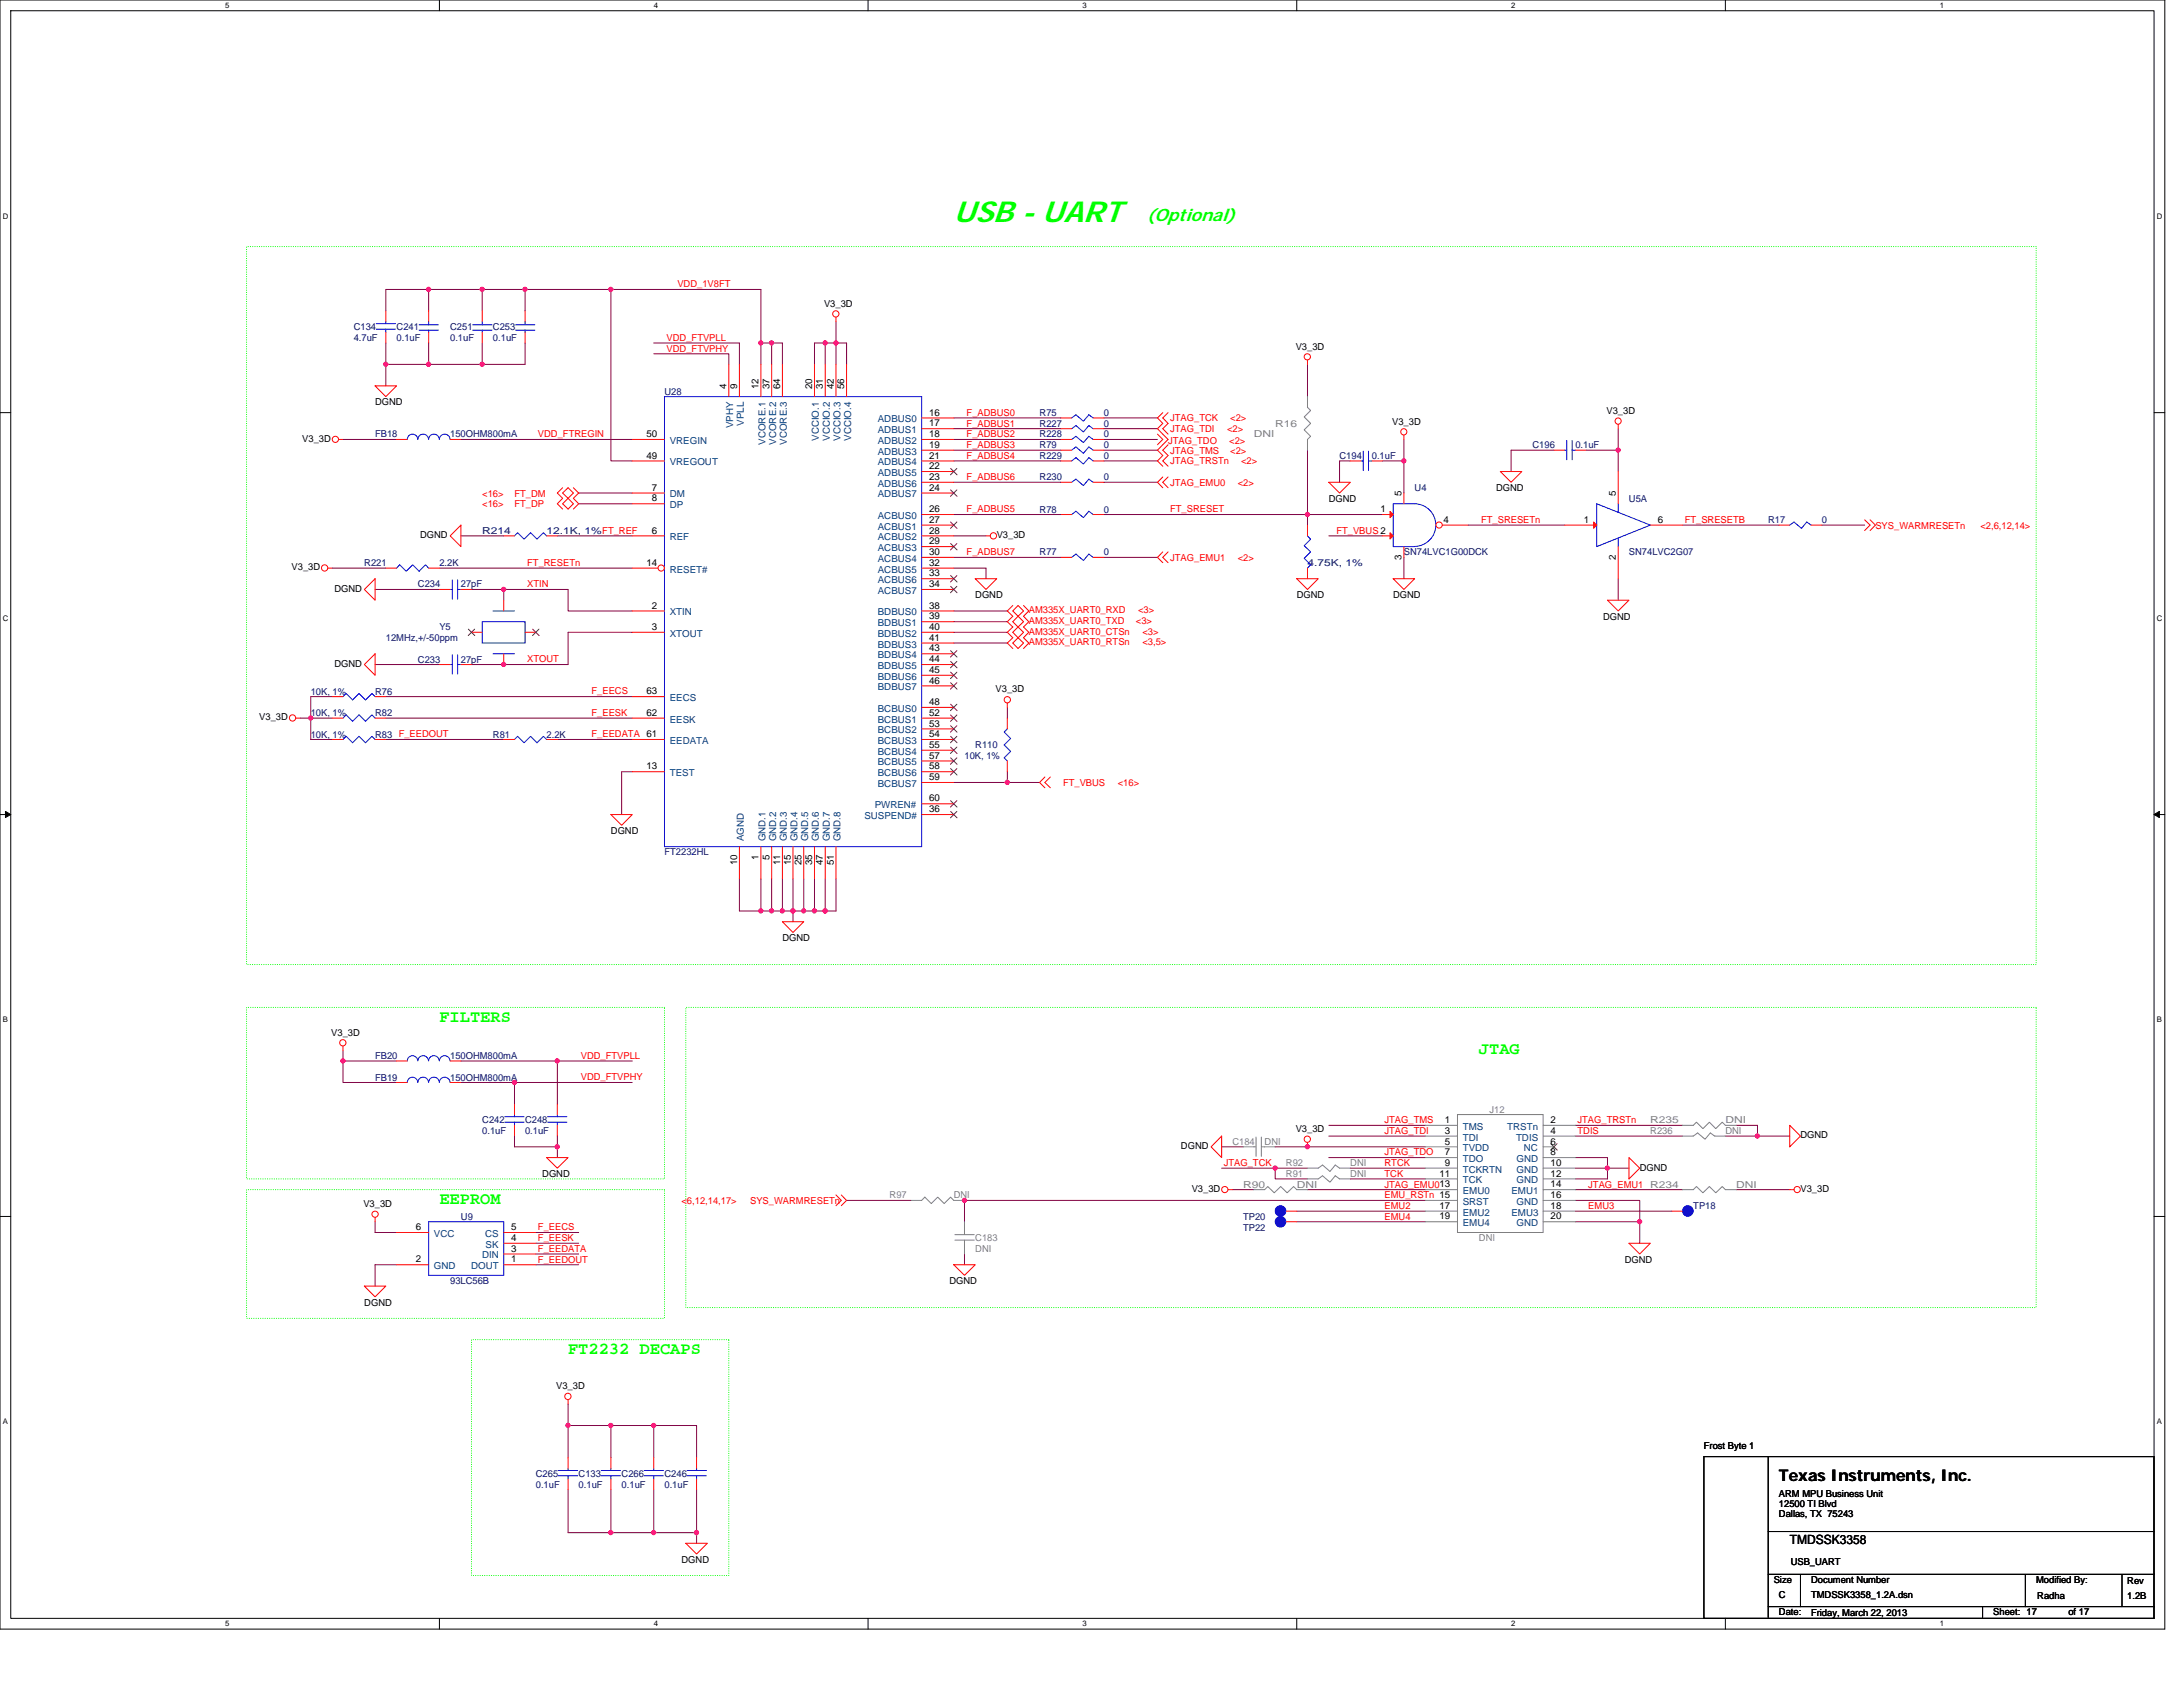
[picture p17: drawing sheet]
<svg xmlns="http://www.w3.org/2000/svg" width="279mm" height="216mm" viewBox="0 0 279 216" stroke-linecap="round" stroke-linejoin="round" font-family="sans-serif">
<defs><g id="words">
<text font-size="3.9" fill="#0f0" x="122.1" y="28.4">USB - UART</text>
<text font-size="2.3" fill="#0f0" x="146.8" y="28.2">(Optional)</text>
<g font-size="2.2" fill="#0f0">
<text x="56.2" y="130.7">FILTERS</text>
<text x="189.3" y="134.9">JTAG</text>
<text x="56.2" y="154.1">EEPROM</text>
<text x="72.7" y="173.3">FT2232 DECAPS</text>
</g>
<text font-size="2.1" x="227.7" y="189.5">Texas Instruments, Inc.</text>
<text font-size="1.6" x="229.1" y="197.6">TMDSSK3358</text>
<g font-size="1.2" fill="#f00">
<text x="86.7" y="36.8">VDD_1V8FT</text>
<text x="85.3" y="43.6">VDD_FTVPLL</text>
<text x="85.3" y="45">VDD_FTVPHY</text>
<text x="123.7" y="53.2">F_ADBUS0</text>
<text x="149.8" y="53.9">JTAG_TCK</text>
<text x="157.5" y="53.9">&lt;2&gt;</text>
<text x="68.9" y="56">VDD_FTREGIN</text>
<text x="123.7" y="54.6">F_ADBUS1</text>
<text x="123.7" y="56">F_ADBUS2</text>
<text x="123.7" y="57.3">F_ADBUS3</text>
<text x="123.7" y="58.7">F_ADBUS4</text>
<text x="149.5" y="56.8">JTAG_TDO</text>
<text x="149.8" y="55.3">JTAG_TDI</text>
<text x="149.8" y="59.4">JTAG_TRSTn</text>
<text x="149.8" y="58">JTAG_TMS</text>
<text x="157.1" y="55.3">&lt;2&gt;</text>
<text x="157.3" y="56.8">&lt;2&gt;</text>
<text x="157.5" y="58">&lt;2&gt;</text>
<text x="158.8" y="59.4">&lt;2&gt;</text>
<text x="61.7" y="63.5">&lt;16&gt;</text>
<text x="61.7" y="64.9">&lt;16&gt;</text>
<text x="65.8" y="63.5">FT_DM</text>
<text x="65.8" y="64.9">FT_DP</text>
<text x="123.7" y="61.4">F_ADBUS6</text>
<text x="123.7" y="65.6">F_ADBUS5</text>
<text x="149.8" y="65.6">FT_SRESET</text>
<text x="149.8" y="62.2">JTAG_EMU0</text>
<text x="158.4" y="62.2">&lt;2&gt;</text>
<text x="123.7" y="71.1">F_ADBUS7</text>
<text x="149.8" y="71.8">JTAG_EMU1</text>
<text x="158.4" y="71.8">&lt;2&gt;</text>
<text x="171" y="68.3">FT_VBUS 2</text>
<text x="189.6" y="66.9">FT_SRESETn</text>
<text x="215.6" y="66.9">FT_SRESETB</text>
<text x="240" y="67.6">SYS_WARMRESETn</text>
<text x="253.5" y="67.6">&lt;2,6,12,14&gt;</text>
<text x="67.5" y="72.4">FT_RESETn</text>
<text x="67.5" y="75.2">XTIN</text>
<text x="131.7" y="78.5">AM335X_UART0_RXD</text>
<text x="131.7" y="79.9">AM335X_UART0_TXD</text>
<text x="131.7" y="81.2">AM335X_UART0_CTSn</text>
<text x="131.7" y="82.6">AM335X_UART0_RTSn</text>
<text x="145.4" y="79.9">&lt;3&gt;</text>
<text x="145.7" y="78.5">&lt;3&gt;</text>
<text x="146.2" y="81.2">&lt;3&gt;</text>
<text x="146.2" y="82.6">&lt;3,5&gt;</text>
<text x="67.5" y="84.8">XTOUT</text>
<text x="75.7" y="88.9">F_EECS</text>
<text x="75.7" y="91.6">F_EESK</text>
<text x="75.7" y="94.4">F_EEDATA 61</text>
<text x="136.1" y="100.6">FT_VBUS</text>
<text x="143.1" y="100.6">&lt;16&gt;</text>
<text x="74.3" y="135.5">VDD_FTVPLL</text>
<text x="74.3" y="138.3">VDD_FTVPHY</text>
<text x="177.2" y="143.7">JTAG_TMS</text>
<text x="201.9" y="143.7">JTAG_TRSTn</text>
<text x="156.6" y="149.2">JTAG_TCK</text>
<text x="177.2" y="145.1">JTAG_TDI</text>
<text x="177.2" y="147.9">JTAG_TDO</text>
<text x="177.2" y="149.2">RTCK</text>
<text x="201.9" y="145.1">TDIS</text>
<text x="87.2" y="154.1">&lt;6,12,14,17&gt;</text>
<text x="96" y="154.1">SYS_WARMRESETn</text>
<text x="177.2" y="150.6">TCK</text>
<text x="177.2" y="152">JTAG_EMU013</text>
<text x="177.2" y="154.7">EMU2</text>
<text x="177.2" y="153.4">EMU_RSTn 15</text>
<text x="203.3" y="152">JTAG_EMU1</text>
<text x="203.3" y="154.7">EMU3</text>
<text x="68.9" y="160.2">F_EEDATA</text>
<text x="68.9" y="158.8">F_EESK</text>
<text x="68.9" y="157.5">F_EECS</text>
<text x="68.9" y="161.6">F_EEDOUT</text>
<text x="177.2" y="156.1">EMU4</text>
</g>
<g font-size="1.2">
<text x="105.5" y="39.3">V3_3D</text>
<text x="165.8" y="44.7">V3_3D</text>
<text x="48" y="51.9">DGND</text>
<text x="93" y="49.8" transform="rotate(-90 93 49.8)">4</text>
<text x="94.3" y="49.8" transform="rotate(-90 94.3 49.8)">9</text>
<text x="97.1" y="49.8" transform="rotate(-90 97.1 49.8)">12</text>
<text x="98.5" y="49.8" transform="rotate(-90 98.5 49.8)">37</text>
<text x="99.8" y="49.8" transform="rotate(-90 99.8 49.8)">64</text>
<text x="103.9" y="49.8" transform="rotate(-90 103.9 49.8)">20</text>
<text x="105.3" y="49.8" transform="rotate(-90 105.3 49.8)">31</text>
<text x="106.7" y="49.8" transform="rotate(-90 106.7 49.8)">42</text>
<text x="108.1" y="49.8" transform="rotate(-90 108.1 49.8)">56</text>
<text x="118.9" y="53.2">16</text>
<text x="205.6" y="53">V3_3D</text>
<text x="38.7" y="56.5">V3_3D</text>
<text x="82.7" y="58.7">49</text>
<text x="82.7" y="55.9">50</text>
<text x="118.9" y="54.6">17</text>
<text x="118.9" y="55.9">18</text>
<text x="118.9" y="57.3">19</text>
<text x="118.9" y="58.7">21</text>
<text x="178.2" y="54.3">V3_3D</text>
<text x="83.4" y="62.8">7</text>
<text x="83.4" y="64.2">8</text>
<text x="118.9" y="60">22</text>
<text x="118.9" y="61.4">23</text>
<text x="118.9" y="62.8">24</text>
<text x="118.9" y="65.6">26</text>
<text x="170.1" y="64.2">DGND</text>
<text x="176.7" y="65.6">1</text>
<text x="179.4" y="63.5" transform="rotate(-90 179.4 63.5)">5</text>
<text x="191.5" y="62.8">DGND</text>
<text x="206.8" y="63.5" transform="rotate(-90 206.8 63.5)">5</text>
<text x="53.8" y="68.9">DGND</text>
<text x="83.4" y="68.3">6</text>
<text x="118.9" y="66.9">27</text>
<text x="118.9" y="68.3">28</text>
<text x="118.9" y="69.7">29</text>
<text x="118.9" y="71">30</text>
<text x="127.6" y="68.9">V3_3D</text>
<text x="179.4" y="71.6" transform="rotate(-90 179.4 71.6)">3</text>
<text x="184.7" y="66.9">4</text>
<text x="202.7" y="66.9">1</text>
<text x="206.8" y="71.6" transform="rotate(-90 206.8 71.6)">2</text>
<text x="212.2" y="66.9">6</text>
<text x="37.3" y="73">V3_3D</text>
<text x="42.8" y="75.7">DGND</text>
<text x="82.7" y="72.4">14</text>
<text x="83.4" y="77.9">2</text>
<text x="118.9" y="72.4">32</text>
<text x="118.9" y="73.8">33</text>
<text x="118.9" y="75.1">34</text>
<text x="118.9" y="77.9">38</text>
<text x="124.8" y="76.6">DGND</text>
<text x="166" y="76.6">DGND</text>
<text x="178.3" y="76.6">DGND</text>
<text x="83.4" y="80.6">3</text>
<text x="118.9" y="79.3">39</text>
<text x="118.9" y="80.6">40</text>
<text x="118.9" y="82">41</text>
<text x="118.9" y="83.4">43</text>
<text x="205.2" y="79.3">DGND</text>
<text x="42.8" y="85.3">DGND</text>
<text x="82.7" y="88.9">63</text>
<text x="118.9" y="84.8">44</text>
<text x="118.9" y="86.1">45</text>
<text x="118.9" y="87.5">46</text>
<text x="127.4" y="88.6">V3_3D</text>
<text x="33.2" y="92.2">V3_3D</text>
<text x="82.7" y="91.6">62</text>
<text x="118.9" y="90.2">48</text>
<text x="118.9" y="91.6">52</text>
<text x="118.9" y="93">53</text>
<text x="118.9" y="94.3">54</text>
<text x="118.9" y="95.7">55</text>
<text x="82.7" y="98.5">13</text>
<text x="118.9" y="97.1">57</text>
<text x="118.9" y="98.5">58</text>
<text x="118.9" y="99.8">59</text>
<text x="78.2" y="106.7">DGND</text>
<text x="118.9" y="102.6">60</text>
<text x="118.9" y="103.9">36</text>
<text x="94.3" y="110.7" transform="rotate(-90 94.3 110.7)">10</text>
<text x="97.1" y="110" transform="rotate(-90 97.1 110)">1</text>
<text x="98.5" y="110" transform="rotate(-90 98.5 110)">5</text>
<text x="99.8" y="110.7" transform="rotate(-90 99.8 110.7)">11</text>
<text x="101.2" y="110.7" transform="rotate(-90 101.2 110.7)">15</text>
<text x="102.6" y="110.7" transform="rotate(-90 102.6 110.7)">25</text>
<text x="103.9" y="110.7" transform="rotate(-90 103.9 110.7)">35</text>
<text x="105.3" y="110.7" transform="rotate(-90 105.3 110.7)">47</text>
<text x="106.7" y="110.7" transform="rotate(-90 106.7 110.7)">51</text>
<text x="100.1" y="120.5">DGND</text>
<text x="42.4" y="132.5">V3_3D</text>
<text x="184.9" y="143.7">1</text>
<text x="198.5" y="143.7">2</text>
<text x="151.2" y="147.1">DGND</text>
<text x="165.8" y="144.9">V3_3D</text>
<text x="184.9" y="145.1">3</text>
<text x="184.9" y="146.5">5</text>
<text x="184.9" y="147.8">7</text>
<text x="184.9" y="149.2">9</text>
<text x="198.5" y="147.8">8</text>
<text x="198.5" y="149.2">10</text>
<text x="198.5" y="145.1">4</text>
<text x="198.5" y="146.5">6</text>
<text x="209.9" y="149.8">DGND</text>
<text x="230.4" y="145.7">DGND</text>
<text x="46.5" y="154.5">V3_3D</text>
<text x="69.4" y="150.6">DGND</text>
<text x="152.5" y="152.5">V3_3D</text>
<text x="184.2" y="150.6">11</text>
<text x="184.2" y="154.7">17</text>
<text x="198.5" y="150.6">12</text>
<text x="198.5" y="152">14</text>
<text x="198.5" y="153.3">16</text>
<text x="198.5" y="154.7">18</text>
<text x="230.4" y="152.5">V3_3D</text>
<text x="53.2" y="161.6">2</text>
<text x="53.2" y="157.4">6</text>
<text x="65.4" y="161.6">1</text>
<text x="65.4" y="157.4">5</text>
<text x="65.4" y="160.2">3</text>
<text x="65.4" y="158.8">4</text>
<text x="184.2" y="156.1">19</text>
<text x="198.5" y="156.1">20</text>
<text x="207.9" y="161.6">DGND</text>
<text x="46.6" y="167.1">DGND</text>
<text x="121.5" y="164.3">DGND</text>
<text x="71.2" y="177.8">V3_3D</text>
<text x="218.1" y="185.5">Frost Byte 1</text>
<text x="227.7" y="191.6">ARM MPU Business Unit</text>
<text x="227.7" y="192.9">12500 TI Blvd</text>
<text x="227.7" y="194.2">Dallas, TX 75243</text>
<text x="87.2" y="200">DGND</text>
<text x="227" y="202.6">Size</text>
<text x="229.2" y="200.3">USB_UART</text>
<text x="231.8" y="202.6">Document Number</text>
<text x="260.6" y="202.6">Modified By:</text>
<text x="272.3" y="202.8">Rev</text>
<text x="227.7" y="206.7">Date:</text>
<text x="227.7" y="204.5">C</text>
<text x="231.8" y="206.9">Friday, March 22, 2013</text>
<text x="231.8" y="204.5">TMDSSK3358_1.2A.dsn</text>
<text x="255.1" y="206.7">Sheet: 17</text>
<text x="260.8" y="204.7">Radha</text>
<text x="264.7" y="206.7">of 17</text>
<text x="272.3" y="204.7">1.2B</text>
</g>
<g font-size="1.2" fill="#000080">
<text x="45.3" y="42.3">C134</text>
<text x="45.3" y="43.6">4.7uF</text>
<text x="50.8" y="42.3">C241</text>
<text x="50.8" y="43.6">0.1uF</text>
<text x="57.6" y="42.3">C251</text>
<text x="57.6" y="43.6">0.1uF</text>
<text x="63.1" y="42.3">C253</text>
<text x="63.1" y="43.6">0.1uF</text>
<text x="85" y="50.5">U28</text>
<text x="133.1" y="53.3">R75</text>
<text x="141.3" y="53.3">0</text>
<text x="48" y="56">FB18</text>
<text x="57.6" y="56">150OHM800mA</text>
<text x="133.1" y="54.6">R227</text>
<text x="133.1" y="56">R228</text>
<text x="133.1" y="57.4">R79</text>
<text x="133.1" y="58.7">R229</text>
<text x="141.3" y="54.6">0</text>
<text x="141.3" y="56">0</text>
<text x="141.3" y="58.7">0</text>
<text x="141.3" y="57.4">0</text>
<text x="171.4" y="58.7">C194</text>
<text x="175.6" y="58.7">0.1uF</text>
<text x="196.2" y="57.4">C196</text>
<text x="201.6" y="57.4">0.1uF</text>
<text x="133.1" y="61.5">R230</text>
<text x="133.1" y="65.6">R78</text>
<text x="141.3" y="61.5">0</text>
<text x="141.3" y="65.6">0</text>
<text x="181.1" y="62.8">U4</text>
<text x="208.5" y="64.2">U5A</text>
<text x="61.7" y="68.3">R214</text>
<text x="70" y="68.3">12.1K, 1%FT_REF</text>
<text x="133.1" y="71.1">R77</text>
<text x="141.3" y="71.1">0</text>
<text x="179.7" y="71.1">SN74LVC1G00DCK</text>
<text x="208.5" y="71.1">SN74LVC2G07</text>
<text x="226.3" y="67">R17</text>
<text x="233.2" y="67">0</text>
<text x="46.6" y="72.5">R221</text>
<text x="53.5" y="75.2">C234</text>
<text x="56.2" y="72.5">2.2K</text>
<text x="59" y="75.2">27pF</text>
<text x="167.3" y="72.5">4.75K, 1%</text>
<text x="49.4" y="82">12MHz,+/-50ppm</text>
<text x="56.2" y="80.7">Y5</text>
<text x="39.8" y="88.9">10K, 1%</text>
<text x="48" y="88.9">R76</text>
<text x="53.5" y="84.8">C233</text>
<text x="59" y="84.8">27pF</text>
<text x="39.8" y="91.7">10K, 1%</text>
<text x="39.8" y="94.4">10K, 1%</text>
<text x="48" y="91.7">R82</text>
<text x="48" y="94.4">R83 F_EEDOUT</text>
<text x="63.1" y="94.4">R81</text>
<text x="70" y="94.4">2.2K</text>
<text x="124.8" y="95.8">R110</text>
<text x="123.4" y="97.1">10K, 1%</text>
<text x="85" y="109.5">FT2232HL</text>
<text x="48" y="135.6">FB20</text>
<text x="57.6" y="135.6">150OHM800mA</text>
<text x="48" y="138.3">FB19</text>
<text x="57.6" y="138.3">150OHM800mA</text>
<text x="61.7" y="143.8">C242</text>
<text x="67.2" y="143.8">C248</text>
<text x="61.7" y="145.1">0.1uF</text>
<text x="67.2" y="145.1">0.1uF</text>
<text x="216.7" y="154.7">TP18</text>
<text x="59" y="156.1">U9</text>
<text x="159.1" y="156.1">TP20</text>
<text x="159.1" y="157.5">TP22</text>
<text x="57.6" y="164.3">93LC56B</text>
<text x="68.6" y="189">C265</text>
<text x="68.6" y="190.4">0.1uF</text>
<text x="74.1" y="189">C133</text>
<text x="74.1" y="190.4">0.1uF</text>
<text x="79.6" y="189">C266</text>
<text x="79.6" y="190.4">0.1uF</text>
<text x="85" y="189">C246</text>
<text x="85" y="190.4">0.1uF</text>
</g>
<g font-size="1.2" fill="#004080">
<text x="85.7" y="59.6">VREGOUT</text>
<text x="85.7" y="56.8">VREGIN</text>
<text x="93.9" y="54.8" transform="rotate(-90 93.9 54.8)">VPHY</text>
<text x="95.2" y="54.5" transform="rotate(-90 95.2 54.5)">VPLL</text>
<text x="98" y="56.9" transform="rotate(-90 98 56.9)">VCORE.1</text>
<text x="99.3" y="56.9" transform="rotate(-90 99.3 56.9)">VCORE.2</text>
<text x="100.7" y="56.9" transform="rotate(-90 100.7 56.9)">VCORE.3</text>
<text x="104.8" y="56.4" transform="rotate(-90 104.8 56.4)">VCCIO.1</text>
<text x="106.2" y="56.4" transform="rotate(-90 106.2 56.4)">VCCIO.2</text>
<text x="107.6" y="56.4" transform="rotate(-90 107.6 56.4)">VCCIO.3</text>
<text x="108.9" y="56.4" transform="rotate(-90 108.9 56.4)">VCCIO.4</text>
<text x="112.4" y="54.1">ADBUS0</text>
<text x="112.4" y="55.4">ADBUS1</text>
<text x="112.4" y="56.8">ADBUS2</text>
<text x="112.4" y="58.2">ADBUS3</text>
<text x="112.4" y="59.6">ADBUS4</text>
<text x="85.7" y="63.7">DM</text>
<text x="85.7" y="65">DP</text>
<text x="112.4" y="60.9">ADBUS5</text>
<text x="112.4" y="62.3">ADBUS6</text>
<text x="112.4" y="63.7">ADBUS7</text>
<text x="85.7" y="69.2">REF</text>
<text x="112.4" y="66.4">ACBUS0</text>
<text x="112.4" y="67.8">ACBUS1</text>
<text x="112.4" y="69.2">ACBUS2</text>
<text x="112.4" y="70.5">ACBUS3</text>
<text x="112.4" y="71.9">ACBUS4</text>
<text x="85.7" y="73.3">RESET#</text>
<text x="112.4" y="73.3">ACBUS5</text>
<text x="112.4" y="74.6">ACBUS6</text>
<text x="112.4" y="76">ACBUS7</text>
<text x="85.7" y="81.5">XTOUT</text>
<text x="85.7" y="78.8">XTIN</text>
<text x="112.4" y="78.8">BDBUS0</text>
<text x="112.4" y="80.1">BDBUS1</text>
<text x="112.4" y="81.5">BDBUS2</text>
<text x="112.4" y="82.9">BDBUS3</text>
<text x="85.7" y="89.7">EECS</text>
<text x="112.4" y="84.2">BDBUS4</text>
<text x="112.4" y="85.6">BDBUS5</text>
<text x="112.4" y="87">BDBUS6</text>
<text x="112.4" y="88.3">BDBUS7</text>
<text x="85.7" y="92.5">EESK</text>
<text x="85.7" y="95.2">EEDATA</text>
<text x="112.4" y="91.1">BCBUS0</text>
<text x="112.4" y="92.5">BCBUS1</text>
<text x="112.4" y="93.9">BCBUS2</text>
<text x="112.4" y="95.2">BCBUS3</text>
<text x="85.7" y="99.3">TEST</text>
<text x="112.4" y="96.6">BCBUS4</text>
<text x="112.4" y="98">BCBUS5</text>
<text x="112.4" y="99.3">BCBUS6</text>
<text x="112.4" y="100.7">BCBUS7</text>
<text x="95.2" y="107.7" transform="rotate(-90 95.2 107.7)">AGND</text>
<text x="98" y="107.7" transform="rotate(-90 98 107.7)">GND.1</text>
<text x="99.3" y="107.7" transform="rotate(-90 99.3 107.7)">GND.2</text>
<text x="100.7" y="107.7" transform="rotate(-90 100.7 107.7)">GND.3</text>
<text x="102.1" y="107.7" transform="rotate(-90 102.1 107.7)">GND.4</text>
<text x="103.4" y="107.7" transform="rotate(-90 103.4 107.7)">GND.5</text>
<text x="104.8" y="107.7" transform="rotate(-90 104.8 107.7)">GND.6</text>
<text x="106.2" y="107.7" transform="rotate(-90 106.2 107.7)">GND.7</text>
<text x="107.6" y="107.7" transform="rotate(-90 107.6 107.7)">GND.8</text>
<text x="110.6" y="104.8">SUSPEND#</text>
<text x="112" y="103.4">PWREN#</text>
<text x="187.2" y="144.6">TMS</text>
<text x="187.2" y="146">TDI</text>
<text x="187.2" y="147.3">TVDD</text>
<text x="187.2" y="148.7">TDO</text>
<text x="192.9" y="144.6">TRSTn</text>
<text x="194" y="146">TDIS</text>
<text x="194.1" y="148.7">GND</text>
<text x="195.1" y="147.3">NC</text>
<text x="187.2" y="150.1">TCKRTN</text>
<text x="187.2" y="151.4">TCK</text>
<text x="187.2" y="152.8">EMU0</text>
<text x="187.2" y="154.2">SRST</text>
<text x="187.2" y="155.6">EMU2</text>
<text x="193.4" y="152.8">EMU1</text>
<text x="193.4" y="155.6">EMU3</text>
<text x="194.1" y="150.1">GND</text>
<text x="194.1" y="151.4">GND</text>
<text x="194.1" y="154.2">GND</text>
<text x="55.5" y="158.3">VCC</text>
<text x="61.7" y="161.1">DIN</text>
<text x="62.1" y="158.3">CS</text>
<text x="62.1" y="159.7">SK</text>
<text x="187.2" y="156.9">EMU4</text>
<text x="194.1" y="156.9">GND</text>
<text x="55.5" y="162.4">GND</text>
<text x="60.3" y="162.4">DOUT</text>
</g>
<g font-size="1.2" fill="#808080">
<text x="160.5" y="56">DNI</text>
<text x="163.2" y="54.6">R16</text>
<text x="190.6" y="142.4">J12</text>
<text x="211.2" y="143.8">R235</text>
<text x="220.8" y="143.8">DNI</text>
<text x="157.7" y="146.5">C184</text>
<text x="161.9" y="146.5">DNI</text>
<text x="164.6" y="149.3">R92</text>
<text x="172.8" y="149.3">DNI</text>
<text x="211.2" y="145.1">R236</text>
<text x="220.8" y="145.1">DNI</text>
<text x="113.9" y="153.4">R97</text>
<text x="122.1" y="153.4">DNI</text>
<text x="159.1" y="152">R90</text>
<text x="164.6" y="150.6">R91</text>
<text x="166" y="152">DNI</text>
<text x="172.8" y="150.6">DNI</text>
<text x="211.2" y="152">R234</text>
<text x="222.2" y="152">DNI</text>
<text x="124.8" y="158.9">C183</text>
<text x="124.8" y="160.2">DNI</text>
<text x="189.3" y="158.9">DNI</text>
</g>
<g font-size="1">
<text x="28.8" y="1">5</text>
<text x="83.7" y="1">4</text>
<text x="138.5" y="1">3</text>
<text x="193.4" y="1">2</text>
<text x="248.3" y="1">1</text>
<text x=".4" y="28">D</text>
<text x="276.1" y="28">D</text>
<text x=".4" y="79.4">C</text>
<text x="276.1" y="79.4">C</text>
<text x=".4" y="130.9">B</text>
<text x="276.1" y="130.9">B</text>
<text x=".4" y="182.3">A</text>
<text x="276.1" y="182.3">A</text>
<text x="28.8" y="208.2">5</text>
<text x="83.7" y="208.2">4</text>
<text x="138.5" y="208.2">3</text>
<text x="193.4" y="208.2">2</text>
<text x="248.3" y="208.2">1</text>
</g>
</g></defs>
<path d="M0 0h277.1v208.5h-277.1zM1.4 1.4h274.3v205.7h-274.3z" fill="none" stroke="#000" stroke-width=".13"/>
<g fill="#fff">
<path d="M28.8 .1h.6v1.1h-.6z"/>
<path d="M28.8 207.3h.6v1.1h-.6z"/>
</g>
<path d="M56.2 0v1.4M56.2 207.1v1.4" fill="none" stroke="#000" stroke-width=".13"/>
<g fill="#fff">
<path d="M83.7 .1h.5v1.1h-.5z"/>
<path d="M83.7 207.3h.5v1.1h-.5z"/>
</g>
<path d="M111.1 0v1.4M111.1 207.1v1.4" fill="none" stroke="#000" stroke-width=".13"/>
<g fill="#fff">
<path d="M138.5 .1h.6v1.1h-.6z"/>
<path d="M138.5 207.3h.6v1.1h-.6z"/>
</g>
<path d="M166 0v1.4M166 207.1v1.4" fill="none" stroke="#000" stroke-width=".13"/>
<g fill="#fff">
<path d="M193.4 .1h.6v1.1h-.6z"/>
<path d="M193.4 207.3h.6v1.1h-.6z"/>
</g>
<path d="M220.8 0v1.4M220.8 207.1v1.4" fill="none" stroke="#000" stroke-width=".13"/>
<g fill="#fff">
<path d="M248.3 .1h.5v1.1h-.5z"/>
<path d="M248.3 207.3h.5v1.1h-.5z"/>
<path d="M.4 27.1h.7v1.1h-.7z"/>
<path d="M276.1 27.1h.7v1.1h-.7z"/>
<path d="M.4 78.5h.7v1.1h-.7z"/>
<path d="M276.1 78.5h.7v1.1h-.7z"/>
</g>
<path d="M0 52.8h1.4M275.7 52.8h1.4" fill="none" stroke="#000" stroke-width=".13"/>
<g fill="#fff">
<path d="M.4 130h.6v1.1h-.6z"/>
<path d="M276.1 130h.6v1.1h-.6z"/>
</g>
<path d="M0 104.2h1.4M275.7 104.2h1.4" fill="none" stroke="#000" stroke-width=".13"/>
<path d="M.7 103.8l.7 .4-.7 .4zM275.7 104.2l.7-.4v.8z" fill="#000" stroke="#000" stroke-width=".13"/>
<g fill="#fff">
<path d="M.4 181.4h.6v1.1h-.6z"/>
<path d="M276.1 181.4h.6v1.1h-.6z"/>
</g>
<path d="M0 155.7h1.4M275.7 155.7h1.4M218.1 186.4h57.6v20.7h-57.6zM226.3 186.4v20.6M226.3 196h49.4M226.3 201.5h49.4M226.3 205.6h49.4M230.4 201.5v4.1M253.7 205.6v1.4M259.2 201.5v4.1M271.6 201.5v4.1" fill="none" stroke="#000" stroke-width=".13"/>
<path d="M31.6 31.6h229v91.8h-229zM31.6 128.9h53.4v22h-53.4zM87.8 128.9h172.8v38.4h-172.8zM31.6 152.3h53.4v16.4h-53.4zM60.3 171.4h33v30.2h-33z" fill="none" stroke="#0f0" stroke-width=".13" stroke-dasharray="0 .3"/>
<g fill="none" stroke="#800040" stroke-width=".13">
<path d="M54.9 39.8v-2.8h-5.5v2.8M54.9 37h6.8v2.8M61.7 37h5.5M67.2 37h11M67.2 37v2.8M78.2 37v22h2.7M78.2 37h19.2v6.9M43.9 56.2h6.9M49.4 43.9v2.7M49.4 46.6v2.8M49.4 46.6h5.5M54.9 43.9v2.7"/>
<path d="M54.9 46.6h6.8M59 56.2h21.9M61.7 43.9v2.7M67.2 43.9v2.7h-5.5M83.7 43.9h10.9v2.7M83.7 45.3h9.6v1.3M97.4 43.9h1.4M97.4 43.9v2.7M98.8 43.9h1.3v2.7M98.8 43.9v2.7M105.6 43.9v2.7M105.6 43.9h2.8v2.7"/>
<path d="M105.6 43.9h-1.4v2.7M107 41.1v5.5M122.1 53.5h13.7M122.1 54.9h13.7M122.1 56.2h13.7M122.1 57.6h13.7M122.1 59h13.7M141.3 53.5h6.8M141.3 54.9h6.8M141.3 56.2h6.8M141.3 57.6h6.8M141.3 59h6.8"/>
<path d="M167.3 57.6v8.2M167.3 46.6v4.2M172.8 59h-1.4v2.7M176.9 59h2.8M179.7 56.2v2.8M179.7 59v4.1M198.9 57.6h-5.5v2.7M203 57.6h4.1M207.1 57.6v2.7M207.1 54.9v2.7M42.5 72.7h6.9M48 75.4h8.2"/>
<path d="M56.2 72.7h24.7M59 68.6h5.5M60.3 75.4h4.2v1.4M64.5 75.4h8.2v2.8h8.2M71.3 68.6h9.6M74.1 64.5h6.8M74.1 63.1h6.8M122.1 78.2h6.8M122.1 79.6h6.8M122.1 71.3h13.7M122.1 61.7h13.7M122.1 65.8h13.7"/>
<path d="M122.1 68.6h4.1M122.1 72.7h4.1v1.4M141.3 65.8h26M141.3 71.3h6.8M141.3 61.7h6.8M167.3 65.8h9.6M167.3 65.8v1.4M170.1 68.6h6.8M179.7 71.3v2.8M187.9 67.2h12.4M207.1 74.1v2.7M215.3 67.2h12.4"/>
<path d="M233.2 67.2h5.5M38.4 91.9h1.4M39.8 91.9v2.7h2.7M39.8 91.9h2.7M42.5 89.2h-2.7v2.7M48 85h8.2M49.4 89.2h31.5M49.4 91.9h31.5M49.4 94.6h15.1M71.3 94.6h9.6M80.9 80.9h-8.2v4.1h-12.4M80.9 98.8h-1.3v5.4"/>
<path d="M122.1 80.9h6.8M122.1 82.3h6.8M128.9 98.8v1.3M128.9 90.5v1.4M94.6 112.5v4.1h2.8M97.4 116.6h1.4M97.4 112.5v4.1M98.8 116.6h1.3M98.8 112.5v4.1M100.1 112.5v4.1M100.1 116.6h1.4M101.5 112.5v4.1"/>
<path d="M101.5 116.6h1.4M101.5 116.6v1.4M102.9 116.6h1.3M102.9 112.5v4.1M104.2 116.6h1.4M104.2 112.5v4.1M105.6 112.5v4.1M107 112.5v4.1h-1.4M122.1 100.1h6.8M128.9 100.1h4.2M43.9 134.4v1.4M43.9 135.8h6.9"/>
<path d="M43.9 135.8v2.7h6.9M59 135.8h12.3v5.5M59 138.5h6.8v2.8M65.8 138.5h15.1M71.3 135.8h9.6M48 156.4v1.3h2.8M65.8 145.4v1.4h5.5M68.6 159.1h5.5M68.6 157.7h5.5M71.3 145.4v1.4M71.3 146.8v1.3M108.4 153.6h8.2"/>
<path d="M156.4 146.8h2.7M156.4 149.5h10.9M157.7 152.3h2.8M163.2 146.8h19.2M163.2 149.5v1.4h4.1M166 155h16.4M166 156.4h16.4M167.3 152.3h15.1M170.1 144h12.3M170.1 145.4h12.3M170.1 148.1h12.3M172.8 150.9h9.6"/>
<path d="M172.8 149.5h9.6M182.4 153.6h-59v2.8M201.6 153.6h8.3v2.8M201.6 156.4h8.3M201.6 155h12.4M201.6 152.3h13.7M201.6 145.4h13.7M201.6 144h13.7M201.6 148.1h4.1v1.4M201.6 149.5h4.1M205.7 149.5h2.8M205.7 149.5v1.4h-4.1"/>
<path d="M209.9 156.4v2.7M220.8 145.4h4.1M222.2 144h2.7v1.4M222.2 152.3h6.9M224.9 145.4h4.2M50.8 161.9h-2.8v2.7M68.6 160.5h5.5M68.6 161.9h5.5M72.7 179.7v2.7M123.4 160.5v1.4M72.7 182.4h5.5M72.7 190.6v5.6h5.5"/>
<path d="M72.7 182.4v4.1M78.2 196.2h5.5M78.2 182.4h5.5M78.2 190.6v5.6M78.2 182.4v4.1M83.7 190.6v5.6M83.7 196.2h5.5M83.7 182.4h5.5v4.1M83.7 182.4v4.1M89.2 196.2v1.3M89.2 190.6v5.6"/>
</g>
<g fill="#f0f" stroke="#f0f" stroke-width=".13">
<circle cx="89.1" cy="196.1" r=".27"/>
<circle cx="83.7" cy="196.1" r=".27"/>
<circle cx="78.2" cy="196.1" r=".27"/>
<circle cx="72.7" cy="182.4" r=".27"/>
<circle cx="83.7" cy="182.4" r=".27"/>
<circle cx="78.2" cy="182.4" r=".27"/>
<circle cx="167.3" cy="146.8" r=".27"/>
<circle cx="163.2" cy="149.5" r=".27"/>
<circle cx="205.7" cy="149.5" r=".27"/>
<circle cx="224.9" cy="145.4" r=".27"/>
<circle cx="71.3" cy="135.8" r=".27"/>
<circle cx="65.8" cy="138.5" r=".27"/>
<circle cx="43.9" cy="135.8" r=".27"/>
<circle cx="71.3" cy="146.8" r=".27"/>
<circle cx="98.7" cy="116.6" r=".27"/>
<circle cx="101.5" cy="116.6" r=".27"/>
<circle cx="105.6" cy="116.6" r=".27"/>
<circle cx="104.2" cy="116.6" r=".27"/>
<circle cx="97.4" cy="116.6" r=".27"/>
<circle cx="100.1" cy="116.6" r=".27"/>
<circle cx="102.9" cy="116.6" r=".27"/>
<circle cx="39.8" cy="91.9" r=".27"/>
<circle cx="64.5" cy="85" r=".27"/>
<circle cx="64.5" cy="75.4" r=".27"/>
<circle cx="105.6" cy="43.9" r=".27"/>
<circle cx="107" cy="43.9" r=".27"/>
<circle cx="49.4" cy="46.6" r=".27"/>
<circle cx="61.7" cy="46.6" r=".27"/>
<circle cx="54.9" cy="46.6" r=".27"/>
<circle cx="54.9" cy="37" r=".27"/>
<circle cx="67.2" cy="37" r=".27"/>
<circle cx="61.7" cy="37" r=".27"/>
<circle cx="98.7" cy="43.9" r=".27"/>
<circle cx="97.4" cy="43.9" r=".27"/>
<circle cx="78.2" cy="37" r=".27"/>
<circle cx="179.7" cy="59" r=".27"/>
<circle cx="207.1" cy="57.6" r=".27"/>
<circle cx="167.3" cy="65.8" r=".27"/>
<circle cx="128.9" cy="100.1" r=".27"/>
<circle cx="209.9" cy="156.3" r=".27"/>
<circle cx="123.4" cy="153.6" r=".27"/>
</g>
<g fill="none" stroke="#f00" stroke-width=".13">
<path d="M49.4 39.8v1.3M54.9 39.8v1.3M61.7 39.8v1.3M67.2 39.8v1.3M43.3 56.2h.6M48 49.4h2.8l-1.4 1.4zM49.4 42.5v1.4M54.9 42.5v1.4M61.7 42.5v1.4M67.2 42.5v1.4M107 40.6v.5M135.8 54.9h1.4"/>
<path d="M135.8 53.5h1.4M135.8 56.2h1.4M135.8 57.6h1.4M135.8 59h1.4M139.9 54.9h1.4M139.9 53.5h1.4M139.9 56.2h1.4M139.9 57.6h1.4M139.9 59h1.4M148.1 55.6l.7 .6-.7 .7M148.8 52.8l-.7 .7 .7 .7-.7 .7 1.4 1.3-1.4 1.4 .7 .7-.7 .7 .7 .7M149.5 52.8l-.7 .7 .7 .7-.7 .7 .7 .7"/>
<path d="M149.5 56.9l-.7 .7 .7 .7-.7 .7 .7 .7M167.3 46.1v.5M179.7 55.7v.5M198.9 57.6h1.4M201.6 57.6h1.4M207.1 54.3v.6M42 72.7h.5M48 74.1v2.7l-1.4-1.4zM49.4 72.7h1.4M54.9 72.7h1.3M56.2 75.4h1.4M59 67.2v2.8l-1.4-1.4z"/>
<path d="M59 75.4h1.3M64.5 76.8v1.4M72 63.1l.7-.7 .7 .7-.7 .7zM72 64.5l.7-.7 .7 .7-.7 .7zM72 62.4l-.7 .7 .7 .7-.7 .7 .7 .7M73.4 62.4l.7 .7-.7 .7 .7 .7-.7 .7M124.8 74.1h2.8l-1.4 1.3zM126.2 68.6h.5M129.6 77.5l-.7 .7 .7 .7-.7 .7 .7 .6-.7 .7 .7 .7-.7 .7 .7 .7M130.3 78.9l.7 .7-.7 .6M130.3 77.5l.7 .7-.7 .7-.7-.7zM130.3 78.9l-.7 .7 .7 .6"/>
<path d="M131 77.5l.7 .7-.7 .7 .7 .7-.7 .6 .7 .7-.7 .7 .7 .7-.7 .7M135.8 61.7h1.4M135.8 65.8h1.4M135.8 71.3h1.4M139.9 61.7h1.4M139.9 65.8h1.4M139.9 71.3h1.4M148.8 70.6l-.7 .7 .7 .7M148.8 61l-.7 .7 .7 .7M149.5 70.6l-.7 .7 .7 .7M149.5 61l-.7 .7 .7 .7M166 74.1h2.7l-1.4 1.3z"/>
<path d="M167.3 67.2v1.4M167.3 72.7v1.4M170.1 61.7h2.7l-1.3 1.4zM176.9 65.8h1.4M176.9 68.6h1.4M178.3 74.1h2.8l-1.4 1.3zM179.7 70v1.3M192 60.3h2.8l-1.4 1.4zM200.3 67.2h4.1M205.7 76.8h2.8l-1.4 1.4zM207.1 60.3v4.2M207.1 70v4.1"/>
<path d="M211.2 67.2h4.1M227.7 67.2h1.4M231.8 67.2h1.4M238.7 66.5l.7 .7-.7 .7M239.4 66.5l.6 .7-.6 .7M37.9 91.9h.5M42.5 91.9h1.4M42.5 94.6h1.4M48 83.7v2.7l-1.4-1.4zM48 91.9h1.4M48 94.6h1.4M56.2 85h1.4"/>
<path d="M59 85h1.3M60.3 80.9h1.4M64.5 83.7v1.3M64.5 94.6h1.3M67.2 80.9h1.4M70 94.6h1.3M128.9 90v.5M128.9 97.4v1.4M128.9 91.9v1.4M130.3 80.2l.7 .7-.7 .7M130.3 81.6l.7 .7-.7 .7-.7-.7zM130.3 80.2l-.7 .7 .7 .7"/>
<path d="M133.7 99.4l-.6 .7 .6 .7M134.4 99.4l-.7 .7 .7 .7M78.2 104.2h2.7l-1.3 1.4zM100.1 118h2.8l-1.4 1.3zM43.9 133.9v.5M50.8 138.5h1.3M57.6 138.5h1.4M48 155.8v.6M50.8 157.7h4.1M64.5 157.7h4.1M64.5 159.1h4.1M65.8 141.3v1.3"/>
<path d="M65.8 144v1.4M70 148.1h2.7l-1.4 1.4zM71.3 141.3v1.3M71.3 144v1.4M107 152.9l.7 .7-.7 .7M107.7 152.9l.7 .7-.7 .7M156.4 145.4v2.7l-1.4-1.3zM157.2 152.3h.5M164.6 155h1.4M164.6 156.4h1.4M167.3 146.2v.6M208.5 148.1l1.4 1.4-1.4 1.4z"/>
<path d="M208.5 159.1h2.7l-1.3 1.4zM214 155h1.3M229.1 152.3h.5M229.1 144l1.3 1.4-1.3 1.4zM46.6 164.6h2.8l-1.4 1.4zM50.8 161.9h4.1M64.5 160.5h4.1M64.5 161.9h4.1M72.7 179.1v.6M122.1 161.9h2.7l-1.4 1.3zM78.2 186.5v1.4M78.2 189.3v1.3"/>
<path d="M83.7 186.5v1.4M83.7 189.3v1.3M87.8 197.5h2.7l-1.3 1.4zM89.2 186.5v1.4M89.2 189.3v1.3"/>
<circle cx="42.9" cy="56.2" r=".4"/>
<circle cx="107" cy="40.2" r=".4"/>
<circle cx="167.3" cy="45.7" r=".4"/>
<circle cx="179.7" cy="55.3" r=".4"/>
<circle cx="207.1" cy="53.9" r=".4"/>
<circle cx="41.5" cy="72.7" r=".4"/>
<circle cx="127.1" cy="68.6" r=".4"/>
<circle cx="37.4" cy="91.9" r=".4"/>
<circle cx="128.9" cy="89.6" r=".4"/>
<circle cx="43.9" cy="133.5" r=".4"/>
<circle cx="48" cy="155.4" r=".4"/>
<circle cx="156.8" cy="152.2" r=".4"/>
<circle cx="167.3" cy="145.8" r=".4"/>
<circle cx="230" cy="152.2" r=".4"/>
<circle cx="72.7" cy="178.7" r=".4"/>
</g>
<g fill="none" stroke="#808080" stroke-width=".13">
<path d="M167.3 50.8v1.3l.4 .4-.8 .9 .8 .8-.8 .8 .8 .8-.4 .4v1.4M116.6 153.6h1.4l.4-.4 .8 .8 .8-.8 .8 .8 .9-.8 .4 .4h1.3M122.2 158.7h2.5M122.2 158h2.5M123.4 156.4v1.6M123.4 158.7v1.8M159.1 146.8h1.7M160.5 152.3h1.4l.4-.5 .8 .9 .8-.9 .8 .9 .9-.9 .4 .5h1.3M160.8 145.5v2.5M161.4 146.8h1.8M161.4 145.5v2.5M167.3 149.5h1.4l.6-.4 .9 .8 .7-.8 .6 .4h1.3"/>
<path d="M182.4 144h4.1M182.4 145.4h4.1M182.4 146.8h4.1M182.4 148.1h4.1M182.4 149.5h4.1M182.4 150.9h4.1M182.4 152.3h4.1M182.4 153.6h4.1M182.4 155h4.1M182.4 156.4h4.1M186.5 142.6h11v15.1h-11zM197.5 144h4.1"/>
<path d="M197.5 145.4h4.1M197.5 146.8h1.4M197.5 148.1h4.1M197.5 149.5h4.1M197.5 150.9h4.1M197.5 152.3h4.1M197.5 153.6h4.1M197.5 155h4.1M197.5 156.4h4.1M215.3 152.3h1.4l.4-.5 .9 .9 .8-.9 .8 .9 .8-.9 .4 .5h1.4M215.3 145.4h1.4l.6-.4 .9 .8 .7-.8 .6 .4h1.3"/>
</g>
<g fill="none" stroke="#00f" stroke-width=".13">
<path d="M48.2 42.1h2.4M48.2 41.4h2.4M49.4 41.1v.3M49.4 42.1v.4M53.6 41.6h2.5M53.6 42.2h2.5M54.9 42.2v.3M54.9 41.1v.5M60.5 41.6h2.5M60.5 42.2h2.5M61.7 42.2v.3M61.7 41.1v.5"/>
<path d="M66 41.6h2.5M66 42.2h2.5M67.2 42.2v.3M67.2 41.1v.5M137.2 54.9l.5-.4 1 .8 .7-.8 .5 .4M137.2 53.5l.5-.4 1 .8 .7-.8 .5 .4M137.2 56.2l.5-.4 1 .8 .7-.8 .5 .4M137.2 57.6l.5-.4 1 .8 .7-.8 .5 .4M137.2 59l.5-.4 1 .8 .7-.8 .5 .4M200.3 57.6h.2M200.5 56.4v2.4M201.2 56.4v2.4"/>
<path d="M201.2 57.6h.4M54.9 72.7l-.4-.4-.9 .8-.8-.8-.8 .8-.8-.8-.4 .4M57.6 75.4h.3M57.9 74.2v2.5M58.6 75.4h.4M58.6 74.2v2.5M61.7 79.6h5.5v2.7h-5.5zM63.1 78.2h2.7M137.2 61.7l.5-.4 1 .8 .7-.8 .5 .4M137.2 65.8l.5-.4 1 .9 .7-.9 .5 .4M137.2 71.3l.5-.4 1 .8 .7-.8 .5 .4M167.3 68.6l.4 .4-.8 .8 .8 .8-.8 .9 .8 .8-.4 .4"/>
<path d="M181 64.5a2.73 2.73 0 0 1 2.8 2.7 2.73 2.73 0 0 1-2.8 2.7M181.1 64.5h-2.8v5.5h2.8M204.4 64.5l6.8 2.7-6.8 2.8zM207.1 64.5v1.1M207.1 68.9v1.1M229.1 67.2l.5-.4 1 .8 .6-.8 .6 .4M48 91.9l-.4-.4-.8 .8-.8-.8-.9 .8-.8-.8-.4 .4M48 94.6l-.4-.4-.8 .9-.8-.9-.9 .9-.8-.9-.4 .4M57.6 85h.3M57.9 83.8v2.5M58.6 85h.4M58.6 83.8v2.5"/>
<path d="M63.1 83.7h2.7M70 94.6l-.4-.4-.9 .9-.8-.9-.8 .9-.8-.9-.5 .4M128.9 93.3l-.4 .4 .8 .8-.8 .8 .8 .9-.8 .8 .4 .4M52.1 138.5a.67 .67 0 0 1 .7-.6 .67 .67 0 0 1 .7 .6M53.5 138.5a.68 .68 0 0 1 .7-.6 .68 .68 0 0 1 .6 .6M54.9 138.5a.68 .68 0 0 1 .6-.6 .68 .68 0 0 1 .7 .6M56.2 138.5a.68 .68 0 0 1 .7-.6 .68 .68 0 0 1 .7 .6M54.9 156.4h9.6v6.8h-9.6zM64.6 143.6h2.5M64.6 142.9h2.5M65.8 142.6v.3M65.8 143.6v.4"/>
<path d="M70.1 143.6h2.5M70.1 142.9h2.5M71.3 142.6v.3M71.3 143.6v.4M76.9 188.9h2.5M76.9 188.2h2.5M78.2 187.9v.3M78.2 188.9v.4M82.4 188.9h2.5M82.4 188.2h2.5M83.7 187.9v.3M83.7 188.9v.4"/>
<path d="M87.9 188.9h2.5M87.9 188.2h2.5M89.2 187.9v.3M89.2 188.9v.4"/>
</g>
<path d="M59.9 80.5l.9 .8M60.7 80.5l-.8 .8M68.2 80.5l.8 .8M69 80.5l-.8 .8M198.5 146.4l.8 .8M199.3 146.4l-.8 .8" fill="none" stroke="#804000" stroke-width=".13"/>
<g fill="#f00" stroke="#f00" stroke-width=".13">
<path d="M204 66.8l.4 .4-.4 .4z"/>
<path d="M177.9 65.4l.4 .4-.4 .5z"/>
<path d="M177.9 68.2l.4 .4-.4 .4z"/>
</g>
<g fill="#00f" stroke="#00f" stroke-width=".13">
<circle cx="163.9" cy="155" r=".68"/>
<circle cx="163.9" cy="156.4" r=".68"/>
<circle cx="216" cy="155" r=".68"/>
</g>
<circle cx="184.2" cy="67.2" r=".4" fill="#fff" stroke="#f00" stroke-width=".13"/>
<path d="M179.7 63.1v1.4M184.6 67.2h3.3M80.9 80.9h4.1" fill="none" stroke="#f00" stroke-width=".13"/>
<path d="M85 50.8h33v57.6h-33z" fill="none" stroke="#00f" stroke-width=".13"/>
<circle cx="84.6" cy="72.7" r=".4" fill="#fff" stroke="#f00" stroke-width=".13"/>
<g fill="none" stroke="#f00" stroke-width=".13">
<path d="M50.8 56.2h1.3M57.6 56.2h1.4M80.9 59h4.1M80.9 56.2h4.1M93.3 46.6v4.2M94.6 46.6v4.2M97.4 46.6v4.2M98.8 46.6v4.2M100.1 46.6v4.2M104.2 46.6v4.2M105.6 46.6v4.2M107 46.6v4.2"/>
<path d="M108.4 46.6v4.2M118 53.5h4.1M118 54.9h4.1M118 56.2h4.1M118 57.6h4.1M118 59h4.1M172.8 59h1.4M175.6 59h1.3M64.5 68.6h1.3M70 68.6h1.3M80.9 63.1h4.1M80.9 64.5h4.1"/>
<path d="M80.9 78.2h4.1M80.9 68.6h4.1M80.9 72.7h3.3M118 60.3h4.1M118 61.7h4.1M118 63.1h4.1M118 65.8h4.1M118 67.2h4.1M118 68.6h4.1M118 70h4.1M118 71.3h4.1M118 72.7h4.1"/>
<path d="M118 74.1h4.1M118 75.4h4.1M118 78.2h4.1M118 79.6h4.1M42.5 89.2h1.4M48 89.2h1.4M80.9 89.2h4.1M80.9 91.9h4.1M80.9 94.6h4.1M80.9 98.8h4.1M118 90.5h4.1M118 91.9h4.1"/>
<path d="M118 93.3h4.1M118 94.6h4.1M118 96h4.1M118 97.4h4.1M118 98.8h4.1M118 80.9h4.1M118 82.3h4.1M118 83.7h4.1M118 85h4.1M118 86.4h4.1M118 87.8h4.1M94.6 108.4v4.1"/>
<path d="M97.4 108.4v4.1M98.8 108.4v4.1M100.1 108.4v4.1M101.5 108.4v4.1M102.9 108.4v4.1M104.2 108.4v4.1M105.6 108.4v4.1M107 108.4v4.1M118 100.1h4.1M118 102.9h4.1M118 104.2h4.1M50.8 135.8h1.3"/>
<path d="M57.6 135.8h1.4M72.7 186.5v1.4M72.7 189.3v1.3"/>
</g>
<g fill="none" stroke="#804000" stroke-width=".13">
<path d="M121.7 59.9l.8 .9M122.5 59.9l-.9 .9M121.7 62.7l.8 .8M121.7 66.8l.8 .8M121.7 69.6l.8 .8M121.7 73.7l.8 .8M121.7 75l.8 .9M122.5 62.7l-.9 .8M122.5 66.8l-.9 .8M122.5 69.6l-.9 .8M122.5 73.7l-.9 .8M122.5 75l-.9 .9"/>
<path d="M121.7 90.1l.8 .9M121.7 91.5l.8 .8M121.7 92.9l.8 .8M121.7 94.2l.8 .9M121.7 95.6l.8 .8M121.7 97l.8 .8M121.7 98.4l.8 .8M121.7 83.3l.8 .8M121.7 84.6l.8 .9M121.7 86l.8 .8M121.7 87.4l.8 .8M122.5 90.1l-.9 .9"/>
<path d="M122.5 91.5l-.9 .8M122.5 92.9l-.9 .8M122.5 94.2l-.9 .9M122.5 95.6l-.9 .8M122.5 97l-.9 .8M122.5 98.4l-.9 .8M122.5 83.3l-.9 .8M122.5 84.6l-.9 .9M122.5 86l-.9 .8M122.5 87.4l-.9 .8M121.7 102.5l.8 .8M121.7 103.8l.8 .9"/>
<path d="M122.5 102.5l-.9 .8M122.5 103.8l-.9 .9"/>
</g>
<g fill="none" stroke="#00f" stroke-width=".13">
<path d="M52.1 56.2a.67 .67 0 0 1 .7-.6 .67 .67 0 0 1 .7 .6M53.5 56.2a.68 .68 0 0 1 .7-.6 .68 .68 0 0 1 .6 .6M54.9 56.2a.68 .68 0 0 1 .6-.6 .68 .68 0 0 1 .7 .6M56.2 56.2a.68 .68 0 0 1 .7-.6 .68 .68 0 0 1 .7 .6M174.2 59h.3M174.5 57.7v2.5M175.2 59h.4M175.2 57.7v2.5M65.8 68.6l.5-.4 .8 .8 .8-.8 .8 .8 .9-.8 .4 .4M48 89.2l-.4-.4-.8 .8-.8-.8-.9 .8-.8-.8-.4 .4M52.1 135.8a.67 .67 0 0 1 .7-.7 .67 .67 0 0 1 .7 .7M53.5 135.8a.68 .68 0 0 1 .7-.7 .68 .68 0 0 1 .6 .7"/>
<path d="M54.9 135.8a.68 .68 0 0 1 .6-.7 .68 .68 0 0 1 .7 .7M56.2 135.8a.68 .68 0 0 1 .7-.7 .68 .68 0 0 1 .7 .7M71.5 188.9h2.4M71.5 188.2h2.4M72.7 187.9v.3M72.7 188.9v.4"/>
</g>
<path d="M167.3 150.9h1.4l.6-.4 .9 .8 .7-.8 .6 .4h1.3M215.3 144h1.4l.4-.4 .9 .8 .8-.8 .8 .8 .8-.8 .4 .4h1.4" fill="none" stroke="#808080" stroke-width=".13"/>
<g fill="#f0f" stroke="#f0f" stroke-width=".13">
<circle cx="89.1" cy="196.1" r=".27"/>
<circle cx="83.7" cy="196.1" r=".27"/>
<circle cx="78.2" cy="196.1" r=".27"/>
<circle cx="72.7" cy="182.4" r=".27"/>
<circle cx="83.7" cy="182.4" r=".27"/>
<circle cx="78.2" cy="182.4" r=".27"/>
<circle cx="167.3" cy="146.8" r=".27"/>
<circle cx="163.2" cy="149.5" r=".27"/>
<circle cx="205.7" cy="149.5" r=".27"/>
<circle cx="224.9" cy="145.4" r=".27"/>
<circle cx="71.3" cy="135.8" r=".27"/>
<circle cx="65.8" cy="138.5" r=".27"/>
<circle cx="43.9" cy="135.8" r=".27"/>
<circle cx="71.3" cy="146.8" r=".27"/>
<circle cx="98.7" cy="116.6" r=".27"/>
<circle cx="101.5" cy="116.6" r=".27"/>
<circle cx="105.6" cy="116.6" r=".27"/>
<circle cx="104.2" cy="116.6" r=".27"/>
<circle cx="97.4" cy="116.6" r=".27"/>
<circle cx="100.1" cy="116.6" r=".27"/>
<circle cx="102.9" cy="116.6" r=".27"/>
<circle cx="39.8" cy="91.9" r=".27"/>
<circle cx="64.5" cy="85" r=".27"/>
<circle cx="64.5" cy="75.4" r=".27"/>
<circle cx="105.6" cy="43.9" r=".27"/>
<circle cx="107" cy="43.9" r=".27"/>
<circle cx="49.4" cy="46.6" r=".27"/>
<circle cx="61.7" cy="46.6" r=".27"/>
<circle cx="54.9" cy="46.6" r=".27"/>
<circle cx="54.9" cy="37" r=".27"/>
<circle cx="67.2" cy="37" r=".27"/>
<circle cx="61.7" cy="37" r=".27"/>
<circle cx="98.7" cy="43.9" r=".27"/>
<circle cx="97.4" cy="43.9" r=".27"/>
<circle cx="78.2" cy="37" r=".27"/>
<circle cx="179.7" cy="59" r=".27"/>
<circle cx="207.1" cy="57.6" r=".27"/>
<circle cx="167.3" cy="65.8" r=".27"/>
<circle cx="128.9" cy="100.1" r=".27"/>
<circle cx="209.9" cy="156.3" r=".27"/>
<circle cx="123.4" cy="153.6" r=".27"/>
</g>
<use href="#words"/>
</svg>
